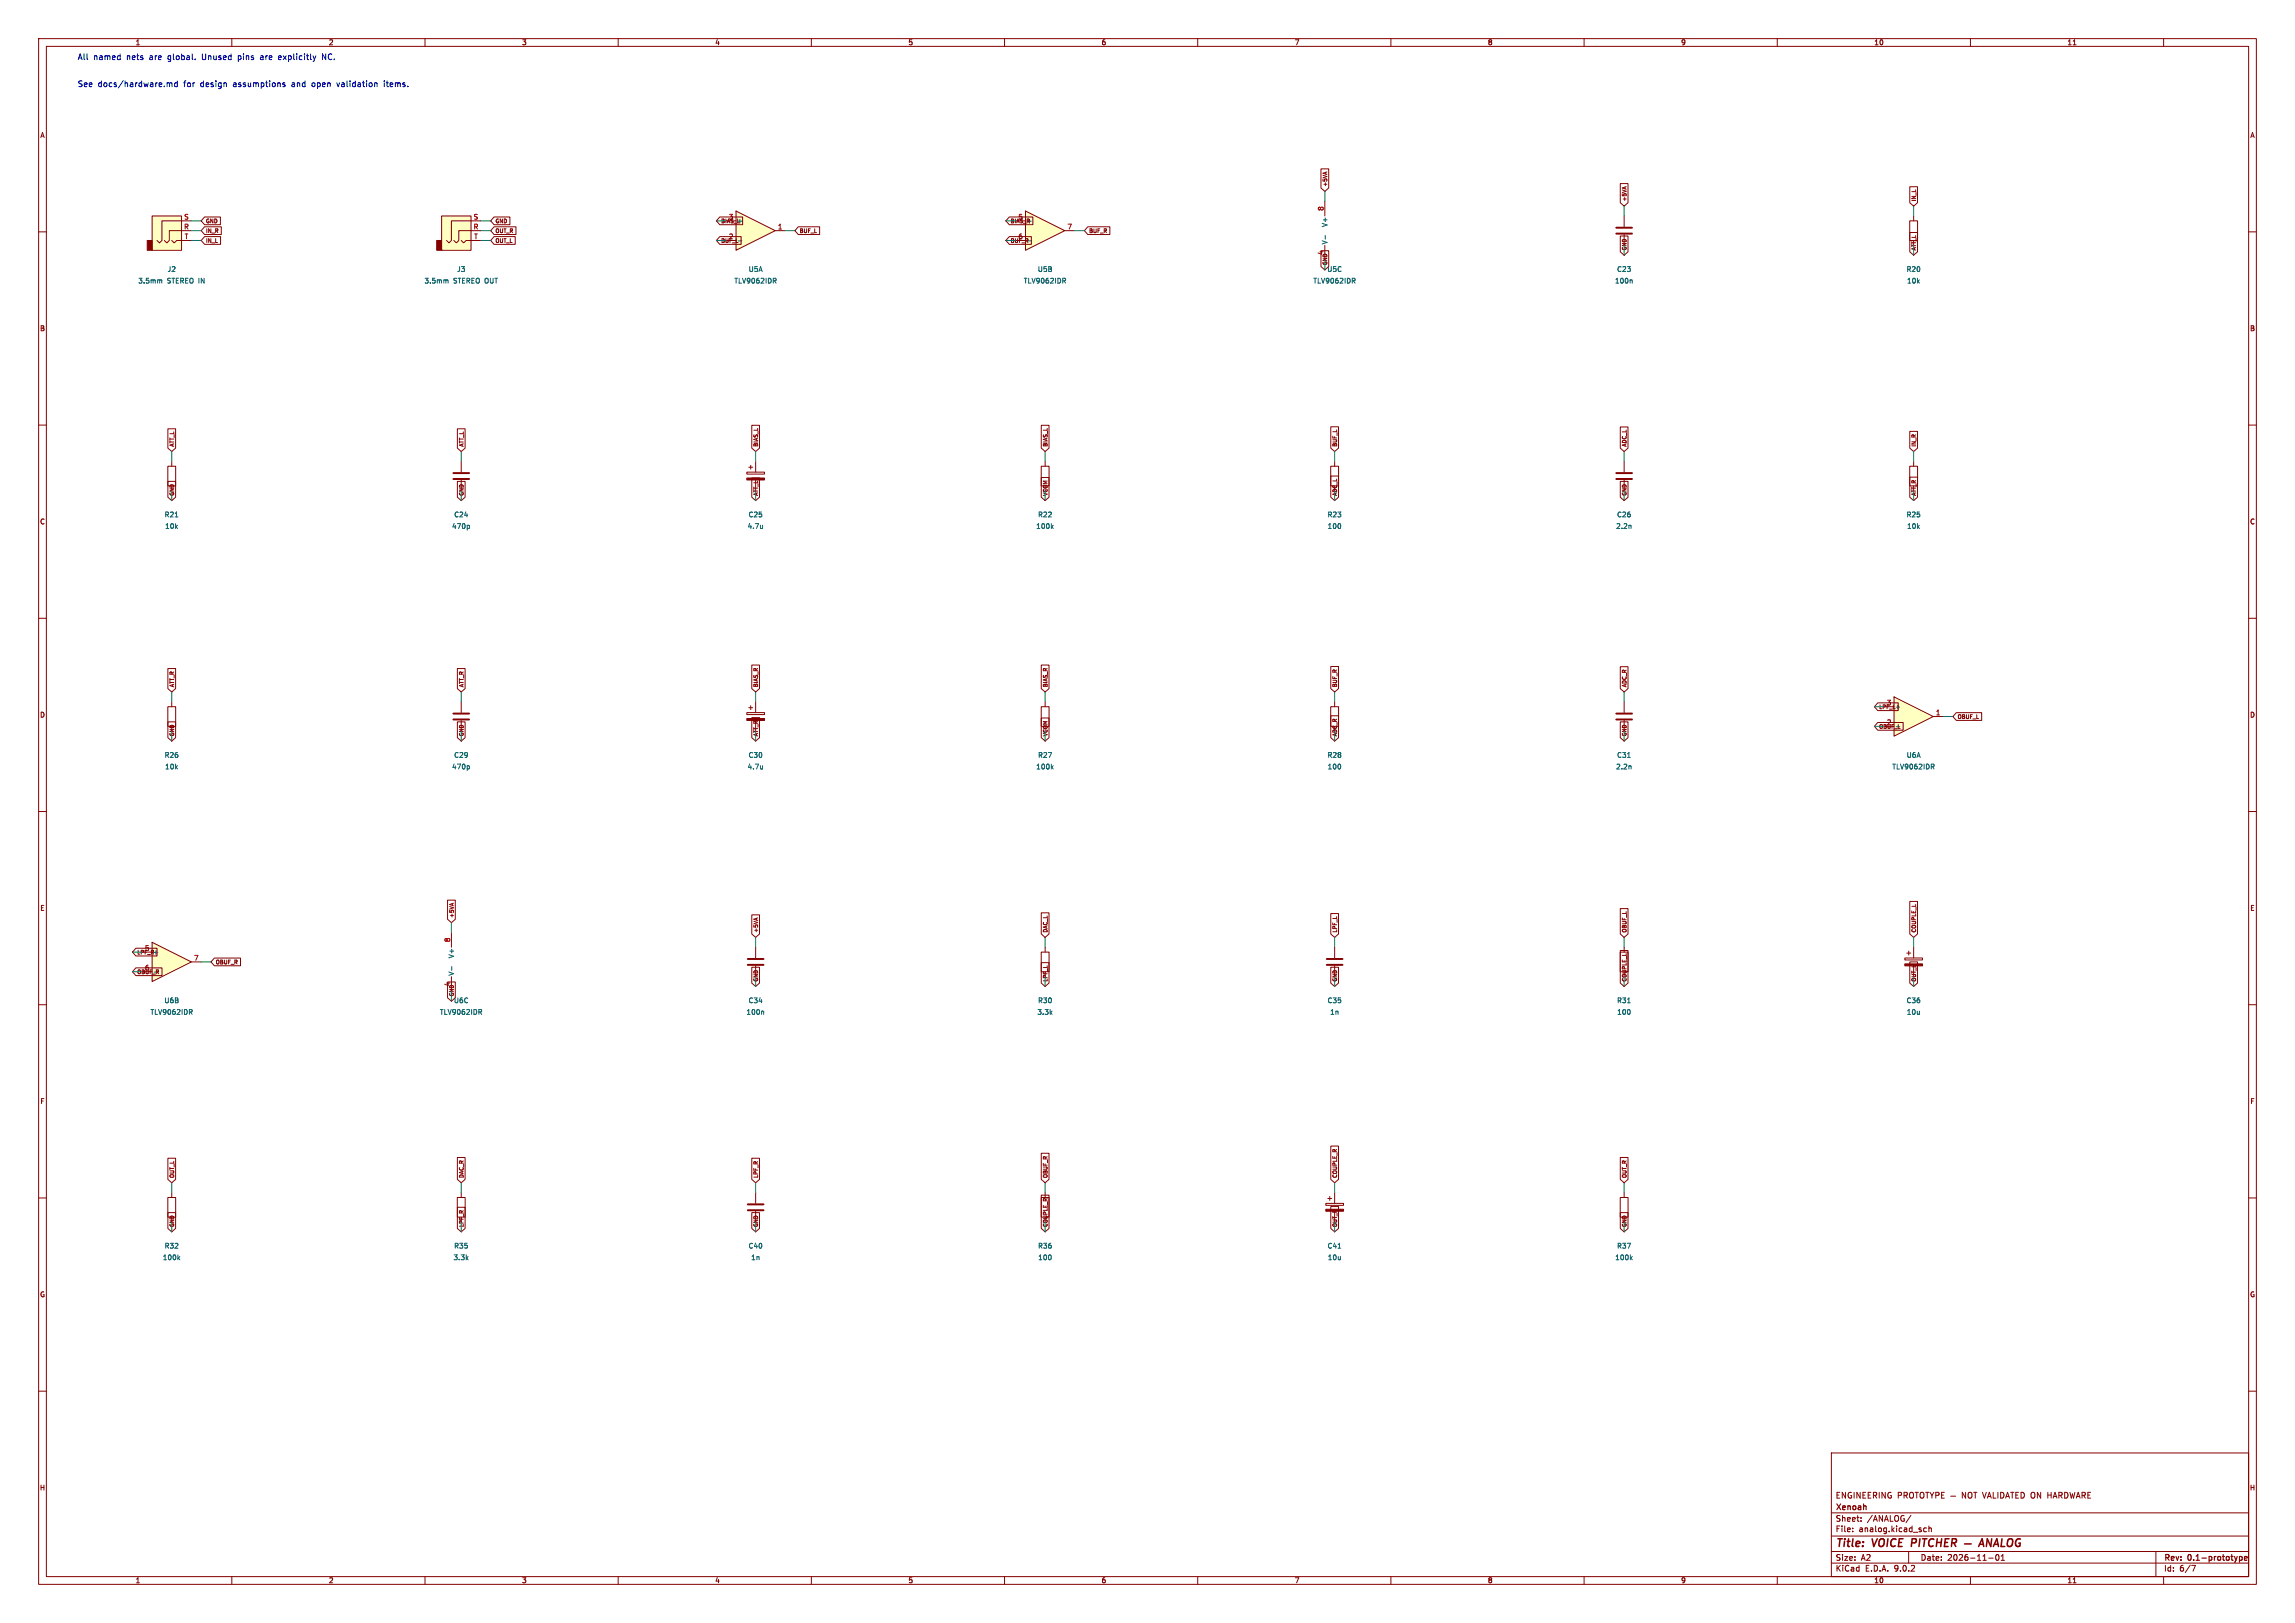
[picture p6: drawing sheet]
<svg xmlns="http://www.w3.org/2000/svg" width="594mm" height="420mm" viewBox="0 0 594 420" stroke-linecap="round" stroke-linejoin="round" font-family="sans-serif">
<defs><g id="words">
<g font-size="2.8" fill="#840000">
<text x="475" y="400.9">Title:</text>
<text x="484.7" y="400.9">VOICE</text>
<text x="495.6" y="400.9">PITCHER</text>
</g>
<g font-size="2.1" fill="#0000c2">
<text x="20" y="15.7">All</text>
<text x="24.2" y="15.7">named</text>
<text x="32.8" y="15.7">nets</text>
<text x="38.8" y="15.7">are</text>
<text x="43.7" y="15.7">global.</text>
<text x="52.7" y="15.7">Unused</text>
<text x="62.2" y="15.7">pins</text>
<text x="68.1" y="15.7">are</text>
<text x="73" y="15.7">explicitly</text>
<text x="84.4" y="15.7">NC.</text>
<text x="20" y="22.7">See</text>
<text x="25.3" y="22.7">docs/hardware.md</text>
<text x="47.6" y="22.7">for</text>
<text x="52" y="22.7">design</text>
<text x="60.6" y="22.7">assumptions</text>
<text x="75.9" y="22.7">and</text>
<text x="81.3" y="22.7">open</text>
<text x="88" y="22.7">validation</text>
<text x="100.3" y="22.7">items.</text>
</g>
<g font-size="2.1" fill="#840000">
<text x="475" y="394">Sheet:</text>
<text x="475" y="391.2">Xenoah</text>
<text x="483.2" y="394">/ANALOG/</text>
<text x="475" y="396.7">File:</text>
<text x="481.1" y="396.7">analog.kicad_sch</text>
<text x="475" y="406.9">KiCad</text>
<text x="475" y="404.1">Size:</text>
<text x="481.7" y="404.1">A2</text>
<text x="482.7" y="406.9">E.D.A.</text>
<text x="490.3" y="406.9">9.0.2</text>
<text x="497" y="404.1">Date:</text>
<text x="504" y="404.1">2026-11-01</text>
<text x="560" y="404.3">Rev:</text>
<text x="560" y="406.9">Id:</text>
<text x="564.1" y="406.9">6/7</text>
<text x="566.4" y="404.3">0.1-prototype</text>
</g>
<g font-size="1.8" fill="#840000">
<text x="35" y="11.9">1</text>
<text x="85" y="11.9">2</text>
<text x="135" y="11.9">3</text>
<text x="185" y="11.9">4</text>
<text x="235" y="11.9">5</text>
<text x="285" y="11.9">6</text>
<text x="335" y="11.9">7</text>
<text x="385" y="11.9">8</text>
<text x="435" y="11.9">9</text>
<text x="485" y="11.9">10</text>
<text x="535" y="11.9">11</text>
<text x="10.3" y="35.9">A</text>
<text x="582.3" y="35.9">A</text>
<text x="188.5" y="56.9">3</text>
<text x="190.6" y="58">+</text>
<text x="263.5" y="56.9">5</text>
<text x="265.6" y="58">+</text>
<text x="188.5" y="62">2</text>
<text x="190.6" y="63.1">-</text>
<text x="263.5" y="62">6</text>
<text x="265.6" y="63.1">-</text>
<text x="342.6" y="66.1" transform="rotate(-90 342.6 66.1)">4</text>
<text x="10.3" y="85.9">B</text>
<text x="582.3" y="85.9">B</text>
<text x="10.3" y="135.9">C</text>
<text x="582.3" y="135.9">C</text>
<text x="10.3" y="185.9">D</text>
<text x="488.2" y="182.6">3</text>
<text x="490.3" y="183.7">+</text>
<text x="582.3" y="185.9">D</text>
<text x="488.2" y="187.7">2</text>
<text x="490.3" y="188.8">-</text>
<text x="10.3" y="235.9">E</text>
<text x="582.3" y="235.9">E</text>
<text x="37.4" y="246.1">5</text>
<text x="37.4" y="251.2">6</text>
<text x="39.5" y="247.2">+</text>
<text x="39.5" y="252.3">-</text>
<text x="116.6" y="255.3" transform="rotate(-90 116.6 255.3)">4</text>
<text x="10.3" y="285.9">F</text>
<text x="582.3" y="285.9">F</text>
<text x="10.3" y="335.9">G</text>
<text x="582.3" y="335.9">G</text>
<text x="10.2" y="385.9">H</text>
<text x="582.2" y="385.9">H</text>
<text x="35" y="409.9">1</text>
<text x="85" y="409.9">2</text>
<text x="135" y="409.9">3</text>
<text x="185" y="409.9">4</text>
<text x="235" y="409.9">5</text>
<text x="285" y="409.9">6</text>
<text x="335" y="409.9">7</text>
<text x="385" y="409.9">8</text>
<text x="435" y="409.9">9</text>
<text x="485" y="409.9">10</text>
<text x="535" y="409.9">11</text>
</g>
<g font-size="1.8" fill="#a90000">
<text x="47.5" y="59.4">R</text>
<text x="47.6" y="56.9">S</text>
<text x="122.5" y="59.4">R</text>
<text x="122.5" y="56.9">S</text>
<text x="201.2" y="59.4">1</text>
<text x="276.2" y="59.4">7</text>
<text x="342.6" y="54.7" transform="rotate(-90 342.6 54.7)">8</text>
<text x="47.7" y="62">T</text>
<text x="122.6" y="62">T</text>
<text x="500.9" y="185.2">1</text>
<text x="116.6" y="243.9" transform="rotate(-90 116.6 243.9)">8</text>
<text x="50.1" y="248.7">7</text>
</g>
<g font-size="1.8" fill="#006464">
<text x="343.8" y="58.9" transform="rotate(-90 343.8 58.9)">V+</text>
<text x="343.8" y="63.4" transform="rotate(-90 343.8 63.4)">V-</text>
<text x="43.3" y="70.6">J2</text>
<text x="118.2" y="70.6">J3</text>
<text x="193.7" y="70.6">U5A</text>
<text x="268.5" y="70.6">U5B</text>
<text x="343.4" y="70.6">U5C</text>
<text x="418.4" y="70.6">C23</text>
<text x="493.4" y="70.6">R20</text>
<text x="35.7" y="73.6">3.5mm</text>
<text x="43.3" y="73.6">STEREO IN</text>
<text x="109.8" y="73.6">3.5mm</text>
<text x="117.3" y="73.6">STEREO OUT</text>
<text x="189.9" y="73.6">TLV9062IDR</text>
<text x="264.9" y="73.6">TLV9062IDR</text>
<text x="339.8" y="73.6">TLV9062IDR</text>
<text x="417.9" y="73.6">100n</text>
<text x="493.5" y="73.6">10k</text>
<text x="42.5" y="134.1">R21</text>
<text x="42.6" y="137.1">10k</text>
<text x="116.9" y="137.1">470p</text>
<text x="117.4" y="134.1">C24</text>
<text x="193.4" y="137.1">4.7u</text>
<text x="193.6" y="134.1">C25</text>
<text x="268.1" y="137.1">100k</text>
<text x="268.6" y="134.1">R22</text>
<text x="343.5" y="134.1">R23</text>
<text x="343.5" y="137.1">100</text>
<text x="418.2" y="137.1">2.2n</text>
<text x="418.4" y="134.1">C26</text>
<text x="493.4" y="134.1">R25</text>
<text x="493.5" y="137.1">10k</text>
<text x="42.5" y="196.3">R26</text>
<text x="117.4" y="196.3">C29</text>
<text x="193.6" y="196.3">C30</text>
<text x="268.6" y="196.3">R27</text>
<text x="343.5" y="196.3">R28</text>
<text x="418.4" y="196.3">C31</text>
<text x="493.4" y="196.3">U6A</text>
<text x="42.6" y="199.3">10k</text>
<text x="116.9" y="199.3">470p</text>
<text x="193.4" y="199.3">4.7u</text>
<text x="268.1" y="199.3">100k</text>
<text x="343.5" y="199.3">100</text>
<text x="418.2" y="199.3">2.2n</text>
<text x="489.7" y="199.3">TLV9062IDR</text>
<text x="117.7" y="248.1" transform="rotate(-90 117.7 248.1)">V+</text>
<text x="117.7" y="252.6" transform="rotate(-90 117.7 252.6)">V-</text>
<text x="38.8" y="262.8">TLV9062IDR</text>
<text x="42.4" y="259.8">U6B</text>
<text x="113.7" y="262.8">TLV9062IDR</text>
<text x="117.4" y="259.8">U6C</text>
<text x="193.1" y="262.8">100n</text>
<text x="193.6" y="259.8">C34</text>
<text x="268.4" y="262.8">3.3k</text>
<text x="268.6" y="259.8">R30</text>
<text x="343.5" y="259.8">C35</text>
<text x="344.2" y="262.8">1n</text>
<text x="418.4" y="259.8">R31</text>
<text x="418.5" y="262.8">100</text>
<text x="493.4" y="259.8">C36</text>
<text x="493.4" y="262.8">10u</text>
<text x="42.5" y="323.3">R32</text>
<text x="117.4" y="323.3">R35</text>
<text x="193.6" y="323.3">C40</text>
<text x="268.6" y="323.3">R36</text>
<text x="343.5" y="323.3">C41</text>
<text x="418.4" y="323.3">R37</text>
<text x="42" y="326.3">100k</text>
<text x="117.3" y="326.3">3.3k</text>
<text x="194.3" y="326.3">1n</text>
<text x="268.6" y="326.3">100</text>
<text x="343.6" y="326.3">10u</text>
<text x="417.9" y="326.3">100k</text>
</g>
<g font-size="1.4" fill="#840000">
<text x="343.7" y="48.4" transform="rotate(-90 343.7 48.4)">+5VA</text>
<text x="421.2" y="52.2" transform="rotate(-90 421.2 52.2)">+5VA</text>
<text x="496.1" y="52.2" transform="rotate(-90 496.1 52.2)">IN_L</text>
<text x="53.2" y="57.9">GND</text>
<text x="128.1" y="57.9">GND</text>
<text x="186.5" y="57.9">BIAS_L</text>
<text x="261.5" y="57.9">BIAS_R</text>
<text x="53.2" y="60.5">IN_R</text>
<text x="53.2" y="63">IN_L</text>
<text x="128.1" y="63">OUT_L</text>
<text x="128.1" y="60.5">OUT_R</text>
<text x="186.5" y="63">BUF_L</text>
<text x="206.9" y="60.5">BUF_L</text>
<text x="261.5" y="63">BUF_R</text>
<text x="281.8" y="60.5">BUF_R</text>
<text x="421.2" y="64.9" transform="rotate(-90 421.2 64.9)">GND</text>
<text x="496.1" y="64.9" transform="rotate(-90 496.1 64.9)">ATT_L</text>
<text x="343.7" y="68.7" transform="rotate(-90 343.7 68.7)">GND</text>
<text x="45.2" y="115.7" transform="rotate(-90 45.2 115.7)">ATT_L</text>
<text x="120.2" y="115.7" transform="rotate(-90 120.2 115.7)">ATT_L</text>
<text x="196.4" y="115.7" transform="rotate(-90 196.4 115.7)">BIAS_L</text>
<text x="271.3" y="115.7" transform="rotate(-90 271.3 115.7)">BIAS_L</text>
<text x="346.2" y="115.7" transform="rotate(-90 346.2 115.7)">BUF_L</text>
<text x="421.2" y="115.7" transform="rotate(-90 421.2 115.7)">ADC_L</text>
<text x="496.1" y="115.7" transform="rotate(-90 496.1 115.7)">IN_R</text>
<text x="45.2" y="128.4" transform="rotate(-90 45.2 128.4)">GND</text>
<text x="120.2" y="128.4" transform="rotate(-90 120.2 128.4)">GND</text>
<text x="196.4" y="128.4" transform="rotate(-90 196.4 128.4)">ATT_L</text>
<text x="271.3" y="128.4" transform="rotate(-90 271.3 128.4)">VCOM</text>
<text x="346.2" y="128.4" transform="rotate(-90 346.2 128.4)">ADC_L</text>
<text x="421.2" y="128.4" transform="rotate(-90 421.2 128.4)">GND</text>
<text x="496.1" y="128.4" transform="rotate(-90 496.1 128.4)">ATT_R</text>
<text x="45.2" y="177.9" transform="rotate(-90 45.2 177.9)">ATT_R</text>
<text x="120.2" y="177.9" transform="rotate(-90 120.2 177.9)">ATT_R</text>
<text x="196.4" y="177.9" transform="rotate(-90 196.4 177.9)">BIAS_R</text>
<text x="271.3" y="177.9" transform="rotate(-90 271.3 177.9)">BIAS_R</text>
<text x="346.2" y="177.9" transform="rotate(-90 346.2 177.9)">BUF_R</text>
<text x="421.2" y="177.9" transform="rotate(-90 421.2 177.9)">ADC_R</text>
<text x="486.3" y="183.7">LPF_L</text>
<text x="45.2" y="190.6" transform="rotate(-90 45.2 190.6)">GND</text>
<text x="120.2" y="190.6" transform="rotate(-90 120.2 190.6)">GND</text>
<text x="196.4" y="190.6" transform="rotate(-90 196.4 190.6)">ATT_R</text>
<text x="271.3" y="190.6" transform="rotate(-90 271.3 190.6)">VCOM</text>
<text x="346.2" y="190.6" transform="rotate(-90 346.2 190.6)">ADC_R</text>
<text x="421.2" y="190.6" transform="rotate(-90 421.2 190.6)">GND</text>
<text x="486.3" y="188.8">OBUF_L</text>
<text x="506.6" y="186.2">OBUF_L</text>
<text x="117.6" y="237.6" transform="rotate(-90 117.6 237.6)">+5VA</text>
<text x="196.4" y="241.4" transform="rotate(-90 196.4 241.4)">+5VA</text>
<text x="271.3" y="241.4" transform="rotate(-90 271.3 241.4)">DAC_L</text>
<text x="346.2" y="241.4" transform="rotate(-90 346.2 241.4)">LPF_L</text>
<text x="421.2" y="241.4" transform="rotate(-90 421.2 241.4)">OBUF_L</text>
<text x="496.1" y="241.4" transform="rotate(-90 496.1 241.4)">COUPLE_L</text>
<text x="35.4" y="247.2">LPF_R</text>
<text x="55.7" y="249.7">OBUF_R</text>
<text x="35.4" y="252.3">OBUF_R</text>
<text x="117.6" y="258" transform="rotate(-90 117.6 258)">GND</text>
<text x="196.4" y="254.1" transform="rotate(-90 196.4 254.1)">GND</text>
<text x="271.3" y="254.1" transform="rotate(-90 271.3 254.1)">LPF_L</text>
<text x="346.2" y="254.1" transform="rotate(-90 346.2 254.1)">GND</text>
<text x="421.2" y="254.1" transform="rotate(-90 421.2 254.1)">COUPLE_L</text>
<text x="496.1" y="254.1" transform="rotate(-90 496.1 254.1)">OUT_L</text>
<text x="45.2" y="304.9" transform="rotate(-90 45.2 304.9)">OUT_L</text>
<text x="120.2" y="304.9" transform="rotate(-90 120.2 304.9)">DAC_R</text>
<text x="196.4" y="304.9" transform="rotate(-90 196.4 304.9)">LPF_R</text>
<text x="271.3" y="304.9" transform="rotate(-90 271.3 304.9)">OBUF_R</text>
<text x="346.2" y="304.9" transform="rotate(-90 346.2 304.9)">COUPLE_R</text>
<text x="421.2" y="304.9" transform="rotate(-90 421.2 304.9)">OUT_R</text>
<text x="45.2" y="317.6" transform="rotate(-90 45.2 317.6)">GND</text>
<text x="120.2" y="317.6" transform="rotate(-90 120.2 317.6)">LPF_R</text>
<text x="196.4" y="317.6" transform="rotate(-90 196.4 317.6)">GND</text>
<text x="271.3" y="317.6" transform="rotate(-90 271.3 317.6)">COUPLE_R</text>
<text x="346.2" y="317.6" transform="rotate(-90 346.2 317.6)">OUT_R</text>
<text x="421.2" y="317.6" transform="rotate(-90 421.2 317.6)">GND</text>
</g>
</g></defs>
<g fill="none" stroke="#840000" stroke-width=".26">
<path d="M10 10h574v400h-574zM12 12h570v396h-570zM60 10v2M110 10v2M160 10v2M210 10v2M260 10v2M310 10v2M360 10v2M410 10v2M460 10v2M510 10v2"/>
<path d="M536.6 11.6h.7M560 10v2M10 60h2M582 60h2M10 110h2M582 110h2M10 160h2M582 160h2M344.4 182.9h2.1v5.1h-2.1zM345.4 181.6v1.3M10 210h2M582 210h2"/>
<path d="M116.8 241.3v3.8M116.8 252.7v3.8M10 260h2M582 260h2M10 310h2M582 310h2M10 360h2M474 376h108v32h-108zM582 360h2M474 397.5h108M474 391.5h108M475.5 386.9h.5"/>
<path d="M476.2 386.2h-.7v1.5h.7M477.7 386.2v1.5l-.9-1.5v1.5M479.2 386.2a.68 .68 0 0 0-.9 .7 .68 .68 0 0 0 .9 .6v-.5h-.2M479.5 396.2v.2M479.5 395.4v.2M479.9 386.2v1.5M481.5 386.2v1.5l-.9-1.5v1.5M481.7 393.5v.2M481.7 392.7v.2M482.2 386.9h.5M482.9 386.2h-.7v1.5h.7M483.5 386.9h.5"/>
<path d="M484.2 386.2h-.7v1.5h.7M484.9 387l.7-.1 .1-.6-.8-.1v1.5M485.2 387l.5 .7M486.4 386.2v1.5M488 386.2v1.5l-.9-1.5v1.5M489.5 386.2a.68 .68 0 0 0-.9 .7 .68 .68 0 0 0 .9 .6v-.5h-.3M491.3 387l.7-.1 .1-.6-.8-.1v1.5M492.8 387l.7-.1 .1-.6-.8-.1v1.5M493.2 387l.5 .7M494.3 386.4l.3-.2a.5 .5 0 0 1 .6 .5v.5a.5 .5 0 0 1-.5 .5 .5 .5 0 0 1-.5-.5zM494.6 392.1l-1.3 1.9M495.7 386.2h.8"/>
<path d="M496.1 386.2v1.5M497 386.4l.3-.2a.5 .5 0 0 1 .7 .5v.5a.5 .5 0 0 1-.5 .5 .5 .5 0 0 1-.5-.5zM498.4 386.2h.8M498.6 395.4h-.4l-.3 .3 .1 .6h.6M498.8 386.2v1.5M499.2 395.5l.6-.1 .1 1M499.2 394.9v1.5M499.5 386.2l.5 .8M500 387v.7M500.5 386.2l-.5 .8M501 387l.7-.1 .1-.6-.8-.1v1.5M502.5 386.9h.5"/>
<path d="M503.2 386.2h-.7v1.5h.7M504.9 387.2h1.3M508.7 386.2v1.5l-.8-1.5v1.5M509.6 386.2h.1a.5 .5 0 0 1 .7 .5v.5a.5 .5 0 0 1-.5 .5 .5 .5 0 0 1-.5-.5zM510.8 386.2h.9M511.2 386.2v1.5M513.1 386.2l.5 1.5 .5-1.5M514.4 387.7l.5-1.5 .5 1.5M514.5 387.2h.7M515.9 386.2v1.5h.7M517.1 386.2v1.5M517.8 386.2a.76 .76 0 0 1 .9 .7 .76 .76 0 0 1-.9 .8z"/>
<path d="M519.1 387.7l.5-1.5 .5 1.5M519.2 387.2h.8M520.4 386.2h.8M520.8 386.2v1.5M521.7 386.9h.5M522.5 386.2h-.8v1.5h.8M523.1 386.2a.76 .76 0 0 1 .9 .7 .76 .76 0 0 1-.9 .8zM525.9 386.2h.1a.5 .5 0 0 1 .7 .5v.5a.5 .5 0 0 1-.5 .5 .5 .5 0 0 1-.5-.5zM528.2 386.2v1.5l-.9-1.5v1.5M530 386.9h.9M530 386.2v1.5M530.9 386.2v1.5"/>
<path d="M531.4 387.7l.5-1.5 .5 1.5M531.5 387.2h.7M532.9 387l.7-.1 .1-.6-.8-.1v1.5M533.2 387l.5 .7M534.4 386.2a.76 .76 0 0 1 .9 .7 .76 .76 0 0 1-.9 .8zM535.7 386.2l.4 1.5 .3-1.1 .3 1.1 .3-1.5M537.4 387.7l.5-1.5 .5 1.5M537.5 387.2h.7M538.9 387l.7-.1 .1-.6-.8-.1v1.5M539.2 387l.5 .7M540.4 386.9h.5M541.1 386.2h-.7v1.5h.7"/>
<path d="M60 408v2M110 408v2M160 408v2M210 408v2M260 408v2M310 408v2M360 408v2M410 408v2M460 408v2M474 404.5h108M474 401.5h108M494 401.5v3"/>
<path d="M510 408v2M514.7 403.2h1.2M516.7 402.4l.2-.1a.8 .8 0 0 1 .5 .7 .8 .8 0 0 1-.5 .8l-.4-.6zM518 403.8h.8M518 402.7l.4-.4v1.5M536.6 409.6h.7M558 401.5v6.5M560 408v2M568.2 405.1l-.6 1.5"/>
</g>
<path d="M580.3 402.9v.7M580.9 403.3l.7-.2v-.3h-.5l-.2 .2 .1 .7h.6" fill="none" stroke="#840000" stroke-width=".3"/>
<path d="M494.9 398.2l-.2 2M508.5 399.5h1.7M512.4 399.6h.9M515.5 398.2l-.2 2-.9-2-.3 2M516.2 399.6h.9M518.2 398.2l-.3 2h1M519.8 398.5a.69 .69 0 0 1 1.1 0 1.47 1.47 0 0 1-.6 1.7l-.6-.1a1.5 1.5 0 0 1 .1-1.6zM522.9 398.3a1.02 1.02 0 0 0-1.2 .6 1.02 1.02 0 0 0 .5 1.3l.6-.2 .1-.7h-.4M512.1 400.2l.9-2 .4 2M515.9 400.2l.9-2 .5 2" fill="none" stroke="#840000" stroke-width=".4"/>
<path d="M116.9 250.1v1M124.2 261.9l.5 .6M124.4 261.2l.3 .3-.3 .4" fill="none" stroke="#006464" stroke-width=".26"/>
<path d="M265.4 54.6l10.2 5.1-10.2 5.1z" fill="#ffffc2"/>
<g fill="none" stroke="#840000" stroke-width=".26">
<path d="M262.9 57.2h2.5M265.4 54.6l10.2 5.1-10.2 5.1zM275.6 59.7h2.5M342.9 52.1v3.8M494.3 57.2h2v5h-2zM495.3 55.9v1.3M262.9 62.2h2.5M342.9 63.5v3.8M270.5 119.4v1.3M345.4 119.4v1.3M269.5 120.7h2v5h-2zM344.4 120.7h2.1v5h-2.1z"/>
<path d="M43.4 182.9h2.1v5.1h-2.1zM44.4 181.6v1.3M119.4 181.6v2.8M119.4 186.4v2.8M193.3 184.4h4.6v.5h-4.6zM193.8 183.1h1M194.3 182.6v1M195.6 181.6v2.8M195.6 186.4v2.8M269.5 182.9h2v5.1h-2zM270.5 181.6v1.3M195.6 245.1v2.8"/>
<path d="M195.6 249.9v2.8M269.5 246.4h2v5.1h-2zM270.5 245.1v1.3M195.6 308.6v2.8M195.6 313.4v2.8M269.5 309.9h2v5.1h-2zM270.5 308.6v1.3M419.4 309.9h2v5.1h-2zM420.4 308.6v1.3"/>
</g>
<g fill="none" stroke="#006464" stroke-width=".26">
<path d="M266 62.3h.9M275.4 72.7l.4 .6M275.6 72l.2 .2-.2 .5M343 60.9v1M350.3 72.7l.4 .6M350.5 72l.2 .2-.2 .5M272.2 136.3l.4 .5M272.6 135.9l-.5 .5M121.3 198.2l.2 .2v.4l-.2 .2M197.4 198.2v.8M197.4 198.9h-.1M272.2 198.5l.4 .5"/>
<path d="M272.6 198.2l-.5 .4M197.5 261.7l.2 .1v.7M422.1 325.5l.4 .5M422.5 325.2l-.5 .4"/>
</g>
<path d="M117.3 184.7h4.1M117.3 186.2h4.1M193.5 248.2h4.1M193.5 249.7h4.1M193.5 311.7h4.1M193.5 313.2h4.1" fill="none" stroke="#840000" stroke-width=".51"/>
<path d="M193.3 185.9h4.6v.5h-4.6z" fill="#840000" stroke="#840000" stroke-width=".26"/>
<path d="M39.4 55.9h7.6v8.9h-7.6z" fill="#ffffc2"/>
<path d="M38.1 62.2h1.3v2.6h-1.3z" fill="#840000" stroke="#840000" stroke-width=".26"/>
<path d="M39.4 55.9h7.6v8.9h-7.6zM49.5 59.7h-5.7v2.5l-.6 .7-.7-.7M49.5 57.2h-7.6v5l-.6 .7-.7-.7M44.4 62.2l.7 .7 .6-.7h3.8" fill="none" stroke="#840000" stroke-width=".26"/>
<path d="M41.5 72.4l.4 .2v.7" fill="none" stroke="#006464" stroke-width=".26"/>
<path d="M490.2 180.3l10.2 5.1-10.2 5.1z" fill="#ffffc2"/>
<g fill="none" stroke="#840000" stroke-width=".26">
<path d="M420.4 55.9v2.8M420.4 60.7v2.8M44.4 119.4v1.3M195.6 119.4v2.8M420.4 119.4v2.8M495.3 119.4v1.3M43.4 120.7h2.1v5h-2.1zM193.3 122.2h4.6v.5h-4.6zM193.8 120.9h1M194.3 120.4v1M195.6 124.2v2.8M420.4 124.2v2.8"/>
<path d="M494.3 120.7h2v5h-2zM420.4 181.6v2.8M420.4 186.4v2.8M487.7 182.9h2.5M487.7 188h2.5M490.2 180.3l10.2 5.1-10.2 5.1zM500.4 185.4h2.5M419.4 246.4h2v5.1h-2zM420.4 245.1v1.3M493 247.9h4.6v.5h-4.6zM493.5 246.6h1M494 246.1v1"/>
<path d="M495.3 245.1v2.8M495.3 249.9v2.8M118.4 309.9h2v5.1h-2zM119.4 308.6v1.3M343.2 311.4h4.5v.5h-4.5zM343.7 310.1h1M344.2 309.6v1M345.4 308.6v2.8M345.4 313.4v2.8"/>
</g>
<path d="M422.3 72.4l.2 .2v.7M45.3 133.8h.8M197.4 135.9v.9M197.4 136.6l-.1 .1M422.1 136l.1 .8M421.2 196h.8M422.1 198.2l.1 .8M500.2 198.4l.4 .6M500.3 197.7l.3 .3-.3 .4M421.2 259.5h.8M346.3 323h.7" fill="none" stroke="#006464" stroke-width=".26"/>
<path d="M418.3 58.9h4.1M418.3 60.5h4.1M418.3 122.4h4.1M418.3 124h4.1M418.3 184.7h4.1M418.3 186.2h4.1" fill="none" stroke="#840000" stroke-width=".51"/>
<g fill="#840000" stroke="#840000" stroke-width=".26">
<path d="M493 249.4h4.6v.5h-4.6z"/>
<path d="M193.3 123.7h4.6v.5h-4.6z"/>
<path d="M343.2 312.9h4.5v.5h-4.5z"/>
</g>
<path d="M114.3 55.9h7.6v8.9h-7.6z" fill="#ffffc2"/>
<path d="M113 62.2h1.3v2.6h-1.3z" fill="#840000" stroke="#840000" stroke-width=".26"/>
<path d="M114.3 55.9h7.6v8.9h-7.6zM124.5 59.7h-5.8v2.5l-.6 .7-.6-.7M124.5 57.2h-7.7v5l-.6 .7-.6-.7M119.4 62.2l.6 .7 .6-.7h3.9" fill="none" stroke="#840000" stroke-width=".26"/>
<path d="M115.6 72.4l.4 .2v.7" fill="none" stroke="#006464" stroke-width=".26"/>
<path d="M190.5 54.6l10.2 5.1-10.2 5.1z" fill="#ffffc2"/>
<path d="M188 57.2h2.5M190.5 54.6l10.2 5.1-10.2 5.1zM200.7 59.7h2.5M188 62.2h2.5M119.4 119.4v2.8M119.4 124.2v2.8M345.4 245.1v2.8M345.4 249.9v2.8M43.4 309.9h2.1v5.1h-2.1zM44.4 308.6v1.3" fill="none" stroke="#840000" stroke-width=".26"/>
<path d="M191 62.3h1M200.4 72.7l.5 .6M200.6 72l.3 .2-.3 .5M121.3 135.9l.2 .3v.3l-.2 .3M46.2 325.5l.3 .5M46.5 325.2l-.4 .4" fill="none" stroke="#006464" stroke-width=".26"/>
<path d="M117.3 122.4h4.1M117.3 124h4.1M343.4 248.2h4.1M343.4 249.7h4.1" fill="none" stroke="#840000" stroke-width=".51"/>
<path d="M39.4 243.8l10.1 5.1-10.1 5.1z" fill="#ffffc2"/>
<g fill="none" stroke="#840000" stroke-width=".26">
<path d="M52.9 58.7h4.4v2h-4.4l-.8-1zM52.9 56.1h4.1v2.1h-4.1l-.8-1zM127.9 58.7h5.6v2h-5.6l-.9-1zM127.9 56.1h4.1v2.1h-4.1l-.9-1zM186.3 56.1h5.9v2.1h-5.9l-.9-1zM206.6 58.7h5.5v2h-5.5l-.9-1zM261.2 56.1h6.1v2.1h-6.1l-.9-1zM281.5 58.7h5.8v2h-5.8l-.8-1zM341.9 43.7h2v5l-1 .8-1-.8zM419.4 47.5h2v5l-1 .8-1-.8zM494.3 48.3h2v4.2l-1 .8-1-.8zM52.9 61.2h4.2v2h-4.2l-.8-1z"/>
<path d="M127.9 61.2h5.5v2h-5.5l-.9-1zM186.3 61.2h5.5v2h-5.5l-.9-1zM261.2 61.2h5.7v2h-5.7l-.9-1zM341.9 64.9h2v4.1l-1 .9-1-.9zM419.4 61.1h2v4.1l-1 .8-1-.8zM494.3 60.2h2v5l-1 .8-1-.8zM43.4 111h2.1v5l-1.1 .8-1-.8zM118.4 111h2v5l-1 .8-1-.8zM194.6 110.1h2v5.9l-1 .8-1-.8zM269.5 110.1h2v5.9l-1 .8-1-.8zM344.4 110.4h2v5.6l-1 .8-1-.8zM419.4 110.5h2v5.5l-1 .8-1-.8z"/>
<path d="M494.3 111.6h2v4.4l-1 .8-1-.8zM43.4 124.6h2.1v4.1l-1.1 .8-1-.8zM118.4 124.6h2v4.1l-1 .8-1-.8zM194.6 123.7h2v5l-1 .8-1-.8zM269.5 123.6h2v5.1l-1 .8-1-.8zM344.4 123.2h2v5.5l-1 .8-1-.8zM419.4 124.6h2v4.1l-1 .8-1-.8zM494.3 123.5h2v5.2l-1 .8-1-.8zM43.4 173h2.1v5.2l-1.1 .9-1-.9zM118.4 173h2v5.2l-1 .9-1-.9zM194.6 172.1h2v6.1l-1 .9-1-.9zM269.5 172.1h2v6.1l-1 .9-1-.9z"/>
<path d="M344.4 172.5h2v5.7l-1 .9-1-.9zM419.4 172.5h2v5.7l-1 .9-1-.9zM43.4 186.8h2.1v4.1l-1.1 .9-1-.9zM118.4 186.8h2v4.1l-1 .9-1-.9zM194.6 185.7h2v5.2l-1 .9-1-.9zM269.5 185.8h2v5.1l-1 .9-1-.9zM344.4 185.2h2v5.7l-1 .9-1-.9zM419.4 186.8h2v4.1l-1 .9-1-.9zM486 181.9h5.3v2h-5.3l-.9-1zM486 187h6.6v2h-6.6l-.9-1zM506.3 184.4h6.6v2h-6.6l-.8-1zM115.8 232.9h2v5l-1 .9-1-.9z"/>
<path d="M194.6 236.7h2v5l-1 .9-1-.9zM269.5 236.2h2v5.5l-1 .9-1-.9zM344.4 236.4h2v5.3l-1 .9-1-.9zM419.4 235.1h2v6.6l-1 .9-1-.9zM494.3 233.3h2v8.4l-1 .9-1-.9zM35.2 250.5h6.7v2h-6.7l-.9-1zM35.2 245.4h5.4v2h-5.4l-.9-1zM36.8 246.4h2.6M36.8 251.5h2.6M39.4 243.8l10.1 5.1-10.1 5.1zM49.5 248.9h2.6M55.5 247.9h6.7v2h-6.7l-.9-1z"/>
<path d="M115.8 254.1h2v4.1l-1 .9-1-.9zM194.6 250.3h2v4.1l-1 .9-1-.9zM269.5 249.1h2v5.3l-1 .9-1-.9zM344.4 250.3h2v4.1l-1 .9-1-.9zM419.4 246h2v8.4l-1 .9-1-.9zM494.3 248.9h2v5.5l-1 .9-1-.9zM43.4 299.7h2.1v5.5l-1.1 .9-1-.9zM118.4 299.5h2v5.7l-1 .9-1-.9zM194.6 299.7h2v5.5l-1 .9-1-.9zM269.5 298.4h2v6.8l-1 .9-1-.9zM344.4 296.6h2v8.6l-1 .9-1-.9zM419.4 299.5h2v5.7l-1 .9-1-.9z"/>
<path d="M43.4 313.8h2.1v4.1l-1.1 .9-1-.9zM118.4 312.4h2v5.5l-1 .9-1-.9zM194.6 313.8h2v4.1l-1 .9-1-.9zM269.5 309.3h2v8.6l-1 .9-1-.9zM344.4 312.2h2v5.7l-1 .9-1-.9zM419.4 313.8h2v4.1l-1 .9-1-.9z"/>
</g>
<path d="M49.3 261.9l.4 .6M49.5 261.2l.2 .3-.2 .4" fill="none" stroke="#006464" stroke-width=".26"/>
<g fill="none" stroke="#009600" stroke-width=".26">
<path d="M49.5 59.7h2.6M49.5 57.2h2.6M124.5 59.7h2.5M124.5 57.2h2.5M185.4 57.2h2.6M203.2 59.7h2.5M260.3 57.2h2.6M278.1 59.7h2.6M342.9 49.5v2.6M420.4 53.3v2.6M495.3 53.3v2.6M49.5 62.2h2.6"/>
<path d="M124.5 62.2h2.5M185.4 62.2h2.6M260.3 62.2h2.6M342.9 67.3v2.6M420.4 63.5v2.5M495.3 63.5v2.5M44.4 116.8v2.6M119.4 116.8v2.6M195.6 116.8v2.6M270.5 116.8v2.6M345.4 116.8v2.6M420.4 116.8v2.6"/>
<path d="M495.3 116.8v2.6M44.4 127v2.5M119.4 127v2.5M195.6 127v2.5M270.5 127v2.5M345.4 127v2.5M420.4 127v2.5M495.3 127v2.5M44.4 179.1v2.5M119.4 179.1v2.5M195.6 179.1v2.5M270.5 179.1v2.5"/>
<path d="M345.4 179.1v2.5M420.4 179.1v2.5M44.4 189.2v2.6M119.4 189.2v2.6M195.6 189.2v2.6M270.5 189.2v2.6M345.4 189.2v2.6M420.4 189.2v2.6M485.1 182.9h2.6M485.1 188h2.6M502.9 185.4h2.6M116.8 238.8v2.5"/>
<path d="M34.3 246.4h2.5M34.3 251.5h2.5M52.1 248.9h2.5M116.8 256.5v2.6M195.6 242.6v2.5M195.6 252.7v2.6M270.5 242.6v2.5M270.5 252.7v2.6M345.4 242.6v2.5M345.4 252.7v2.6M420.4 242.6v2.5M420.4 252.7v2.6"/>
<path d="M495.3 242.6v2.5M495.3 252.7v2.6M44.4 306.1v2.5M44.4 316.2v2.6M119.4 306.1v2.5M119.4 316.2v2.6M195.6 306.1v2.5M195.6 316.2v2.6M270.5 306.1v2.5M270.5 316.2v2.6M345.4 306.1v2.5M345.4 316.2v2.6"/>
<path d="M420.4 306.1v2.5M420.4 316.2v2.6"/>
</g>
<g fill="none" stroke="#0000c2" stroke-width=".26">
<path d="M50.5 15.3v.1M67.5 14.9v.5M72.6 14.4l-.5 .3 .1 .7h.4M72.8 14.8l-.7 .1M81.7 14.4l-.3 1M83.5 15.4v-1.5l.8 1.5M43.2 21.4v1M43.2 21.6l.5-.2 .2 .3M43.9 21.7l.2-.3 .4 .1v.9M43.9 21.7v.7M45.9 21.5l-.4-.1-.3 .3 .1 .7h.6M45.9 20.9v1.5"/>
<path d="M73.7 21.5l-.3-.1-.2 .3v.2l.5 .1v.4h-.5M87.2 21.4l.3 1M97.2 21.4l.4 .3v.7M99.5 20.9v.2M99.5 21.4v1"/>
</g>
<use href="#words"/>
</svg>
